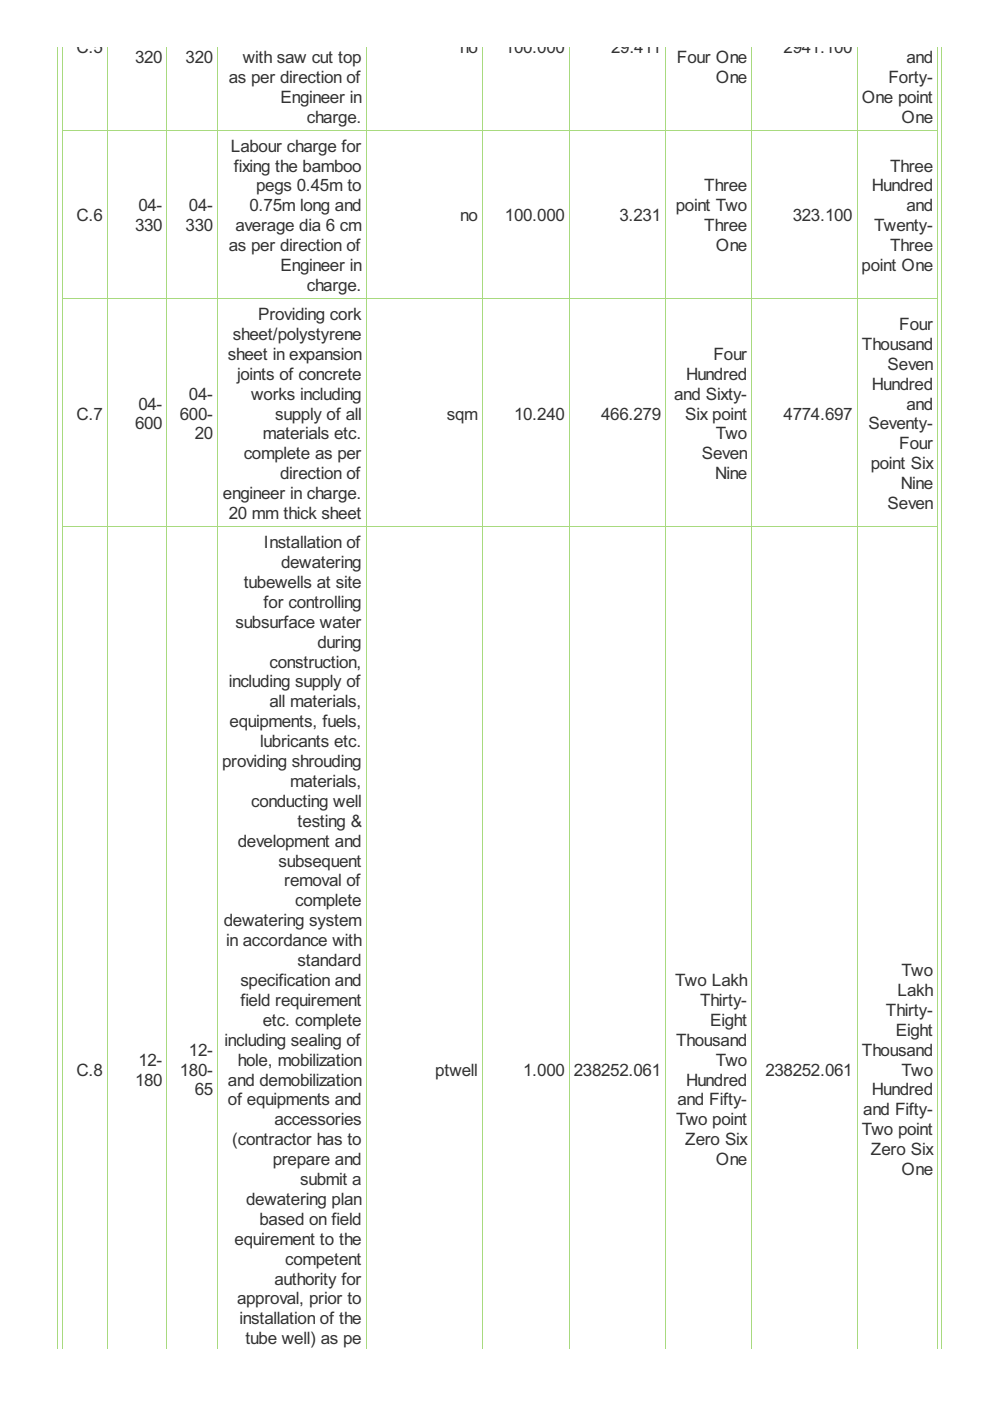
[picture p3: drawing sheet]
<svg xmlns="http://www.w3.org/2000/svg" width="210mm" height="297mm" viewBox="0 0 210 297" stroke-linecap="round" stroke-linejoin="round" font-family="sans-serif">
<defs><g id="words">
<g font-size="4" fill="#333">
<text x="16.2" y="11.2">C.5</text>
<text x="97.6" y="11.2">no</text>
<text x="107.1" y="11.2">100.000</text>
<text x="129.6" y="11.2">29.411</text>
<text x="166.1" y="11.2">2941.100</text>
<text x="28.6" y="13.3">320</text>
<text x="39.4" y="13.3">320</text>
<text x="48.5" y="17.6">as per direction of</text>
<text x="51.5" y="13.3">with saw cut top</text>
<text x="143.5" y="13.3">Four One</text>
<text x="151.8" y="17.6">One</text>
<text x="188.4" y="17.6">Forty-</text>
<text x="192.2" y="13.3">and</text>
<text x="59.5" y="21.8">Engineer in</text>
<text x="182.7" y="21.8">One point</text>
<text x="65" y="26">charge.</text>
<text x="191.2" y="26">One</text>
<text x="48.9" y="32.1">Labour charge for</text>
<text x="49.6" y="36.4">fixing the bamboo</text>
<text x="54.3" y="40.6">pegs 0.45m to</text>
<text x="149.3" y="40.6">Three</text>
<text x="184.8" y="40.6">Hundred</text>
<text x="188.7" y="36.4">Three</text>
<text x="16.2" y="46.9">C.6</text>
<text x="29.3" y="44.8">04-</text>
<text x="40.1" y="44.8">04-</text>
<text x="52.9" y="44.8">0.75m long and</text>
<text x="97.6" y="46.9">no</text>
<text x="107.1" y="46.9">100.000</text>
<text x="131.3" y="46.9">3.231</text>
<text x="143.3" y="44.8">point Two</text>
<text x="168.1" y="46.9">323.100</text>
<text x="192.2" y="44.8">and</text>
<text x="28.6" y="49">330</text>
<text x="39.4" y="49">330</text>
<text x="48.5" y="53.2">as per direction of</text>
<text x="49.9" y="49">average dia 6 cm</text>
<text x="149.3" y="49">Three</text>
<text x="151.8" y="53.2">One</text>
<text x="185.4" y="49">Twenty-</text>
<text x="188.7" y="53.2">Three</text>
<text x="59.5" y="57.5">Engineer in</text>
<text x="182.7" y="57.5">point One</text>
<text x="65" y="61.7">charge.</text>
<text x="54.7" y="67.8">Providing cork</text>
<text x="190.6" y="70">Four</text>
<text x="48.3" y="76.3">sheet in expansion</text>
<text x="49.4" y="72.1">sheet/polystyrene</text>
<text x="151.3" y="76.3">Four</text>
<text x="182.7" y="74.2">Thousand</text>
<text x="50.3" y="80.5">joints of concrete</text>
<text x="145.5" y="80.5">Hundred</text>
<text x="184.8" y="82.6">Hundred</text>
<text x="188.2" y="78.4">Seven</text>
<text x="16.2" y="88.9">C.7</text>
<text x="29.3" y="86.8">04-</text>
<text x="38.1" y="88.9">600-</text>
<text x="40.1" y="84.7">04-</text>
<text x="53.2" y="84.7">works including</text>
<text x="58.3" y="88.9">supply of all</text>
<text x="94.7" y="88.9">sqm</text>
<text x="109" y="88.9">10.240</text>
<text x="127.5" y="88.9">466.279</text>
<text x="142.9" y="84.7">and Sixty-</text>
<text x="145.3" y="88.9">Six point</text>
<text x="166.1" y="88.9">4774.697</text>
<text x="192.2" y="86.8">and</text>
<text x="28.6" y="91.1">600</text>
<text x="41.3" y="93.2">20</text>
<text x="55.7" y="93.2">materials etc.</text>
<text x="151.8" y="93.2">Two</text>
<text x="184.1" y="91.1">Seventy-</text>
<text x="190.6" y="95.3">Four</text>
<text x="51.7" y="97.4">complete as per</text>
<text x="59.4" y="101.6">direction of</text>
<text x="148.8" y="97.4">Seven</text>
<text x="151.6" y="101.6">Nine</text>
<text x="184.6" y="99.5">point Six</text>
<text x="47.3" y="105.8">engineer in charge.</text>
<text x="188.2" y="107.9">Seven</text>
<text x="191" y="103.7">Nine</text>
<text x="48.5" y="110">20 mm thick sheet</text>
<text x="55.9" y="116.2">Installation of</text>
<text x="51.7" y="124.6">tubewells at site</text>
<text x="59.6" y="120.4">dewatering</text>
<text x="55.9" y="128.9">for controlling</text>
<text x="49.9" y="133.1">subsurface water</text>
<text x="67.3" y="137.3">during</text>
<text x="57.1" y="141.5">construction,</text>
<text x="48.5" y="145.7">including supply of</text>
<text x="57.1" y="150">all materials,</text>
<text x="48.7" y="154.2">equipments, fuels,</text>
<text x="55.2" y="158.4">lubricants etc.</text>
<text x="47.1" y="162.6">providing shrouding</text>
<text x="61.5" y="166.8">materials,</text>
<text x="53.2" y="171.1">conducting well</text>
<text x="50.4" y="179.5">development and</text>
<text x="63.1" y="175.3">testing &amp;</text>
<text x="59.1" y="183.7">subsequent</text>
<text x="60.3" y="187.9">removal of</text>
<text x="47.4" y="196.4">dewatering system</text>
<text x="62.6" y="192.2">complete</text>
<text x="48" y="200.6">in accordance with</text>
<text x="51" y="209">specification and</text>
<text x="63.1" y="204.8">standard</text>
<text x="143.2" y="209">Two Lakh</text>
<text x="191.2" y="206.9">Two</text>
<text x="51" y="213.3">field requirement</text>
<text x="148.4" y="213.3">Thirty-</text>
<text x="187.8" y="215.4">Thirty-</text>
<text x="190.3" y="211.2">Lakh</text>
<text x="47.6" y="221.7">including sealing of</text>
<text x="55.7" y="217.5">etc. complete</text>
<text x="143.3" y="221.7">Thousand</text>
<text x="150.6" y="217.5">Eight</text>
<text x="189.9" y="219.6">Eight</text>
<text x="29.3" y="225.9">12-</text>
<text x="40.1" y="223.8">12-</text>
<text x="50.4" y="225.9">hole, mobilization</text>
<text x="151.8" y="225.9">Two</text>
<text x="182.7" y="223.8">Thousand</text>
<text x="16.2" y="228">C.8</text>
<text x="28.6" y="230.2">180</text>
<text x="38.1" y="228">180-</text>
<text x="41.3" y="232.3">65</text>
<text x="48.3" y="230.2">and demobilization</text>
<text x="92.3" y="228">ptwell</text>
<text x="110.9" y="228">1.000</text>
<text x="121.7" y="228">238252.061</text>
<text x="145.5" y="230.2">Hundred</text>
<text x="162.3" y="228">238252.061</text>
<text x="184.8" y="232.3">Hundred</text>
<text x="191.2" y="228">Two</text>
<text x="48.3" y="234.4">of equipments and</text>
<text x="58.2" y="238.6">accessories</text>
<text x="143.3" y="238.6">Two point</text>
<text x="143.6" y="234.4">and Fifty-</text>
<text x="183" y="236.5">and Fifty-</text>
<text x="49.2" y="242.8">(contractor has to</text>
<text x="145.3" y="242.8">Zero Six</text>
<text x="182.7" y="240.7">Two point</text>
<text x="184.7" y="244.9">Zero Six</text>
<text x="57.8" y="247">prepare and</text>
<text x="63.6" y="251.3">submit a</text>
<text x="151.8" y="247">One</text>
<text x="191.2" y="249.1">One</text>
<text x="52.2" y="255.5">dewatering plan</text>
<text x="49.7" y="263.9">equirement to the</text>
<text x="55" y="259.7">based on field</text>
<text x="60.5" y="268.1">competent</text>
<text x="58.2" y="272.4">authority for</text>
<text x="50.3" y="276.6">approval, prior to</text>
<text x="50.8" y="280.8">installation of the</text>
<text x="52" y="285">tube well) as pe</text>
</g>
</g></defs>
<g fill="none" stroke="#a8da7f" stroke-width=".21">
<path d="M12.2 9.9v276M13.2 9.9v276M22.7 9.9v276M35.4 9.9v276M46.1 9.9v276M77.6 9.9v276M102.2 9.9v276M120.7 9.9v276M141.1 9.9v276M159.4 9.9v276M181.7 9.9v276M198.8 9.9v276"/>
<path d="M199.6 9.9v276M13.2 27.7h185.6M13.2 63.4h185.6M13.2 111.7h185.6"/>
</g>
<use href="#words"/>
</svg>
